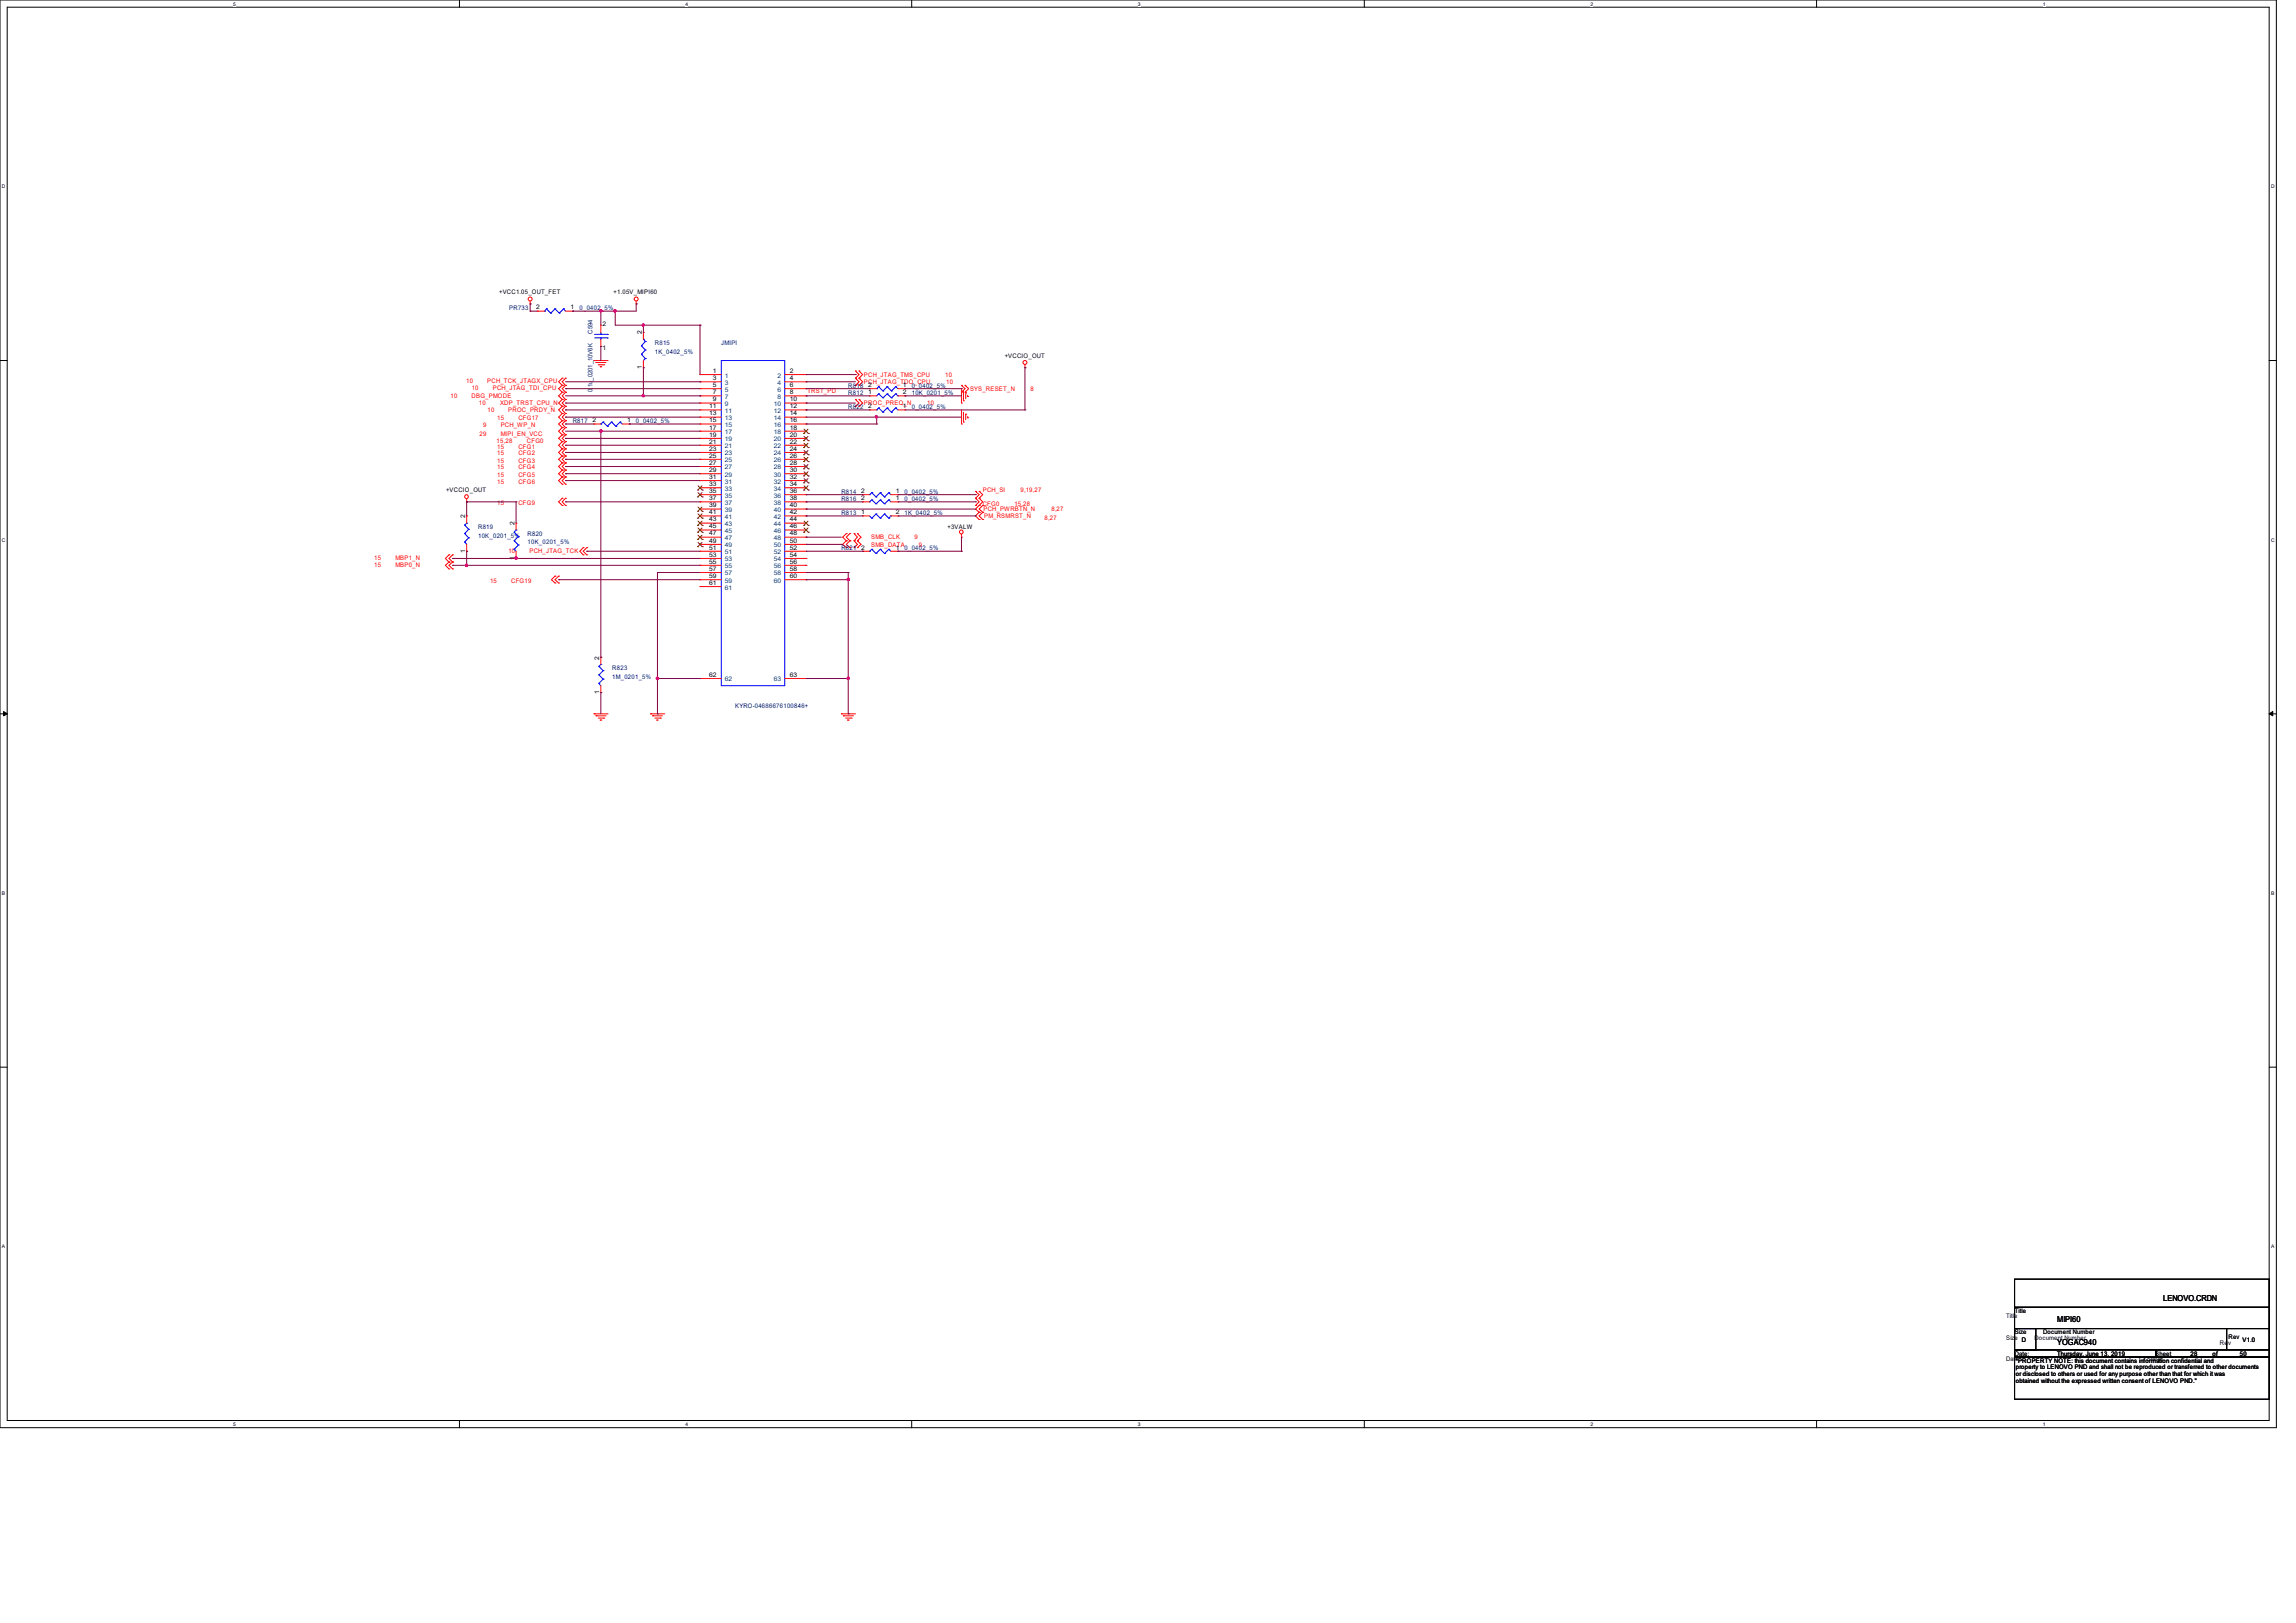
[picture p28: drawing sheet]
<svg xmlns="http://www.w3.org/2000/svg" width="297mm" height="210mm" viewBox="0 0 297 210" stroke-linecap="round" stroke-linejoin="round" font-family="sans-serif">
<defs><g id="words">
<g font-size="1.1">
<text x="266.1" y="174">YOGAC940</text>
<text x="266.1" y="171.1">MIPI60</text>
<text x="279.8" y="168.3">LENOVO.CRDN</text>
</g>
<g font-size=".8">
<text x="64.6" y="38.1">+VCC1.05_OUT_FET</text>
<text x="69.3" y="40">2</text>
<text x="73.8" y="40">1</text>
<text x="79.4" y="38.1">+1.05V_MIPI60</text>
<text x="77.9" y="45.3">1</text>
<text x="77.9" y="42.2">2</text>
<text x="83" y="47.8" transform="rotate(-90 83 47.8)">1</text>
<text x="83" y="43.3" transform="rotate(-90 83 43.3)">2</text>
<text x="130" y="46.3">+VCCIO_OUT</text>
<text x="91.7" y="52.8">11</text>
<text x="91.7" y="53.8">13</text>
<text x="92.2" y="48.3">1</text>
<text x="92.2" y="49.2">3</text>
<text x="92.2" y="50.1">5</text>
<text x="92.2" y="51">7</text>
<text x="92.2" y="51.9">9</text>
<text x="102.2" y="48.3">2</text>
<text x="102.2" y="49.2">4</text>
<text x="102.2" y="50.1">6</text>
<text x="102.2" y="51">8</text>
<text x="102.2" y="51.9">10</text>
<text x="102.2" y="52.8">12</text>
<text x="102.2" y="53.8">14</text>
<text x="112.3" y="51">1</text>
<text x="112.3" y="50.1">2</text>
<text x="112.3" y="52.8">2</text>
<text x="116.8" y="51">2</text>
<text x="116.8" y="50.1">1</text>
<text x="116.8" y="52.8">1</text>
<text x="76.6" y="54.7">2</text>
<text x="81.1" y="54.7">1</text>
<text x="91.7" y="54.6">15</text>
<text x="91.7" y="55.6">17</text>
<text x="91.7" y="56.5">19</text>
<text x="91.7" y="57.4">21</text>
<text x="91.7" y="58.3">23</text>
<text x="91.7" y="59.2">25</text>
<text x="102.2" y="54.6">16</text>
<text x="102.2" y="55.6">18</text>
<text x="102.2" y="56.5">20</text>
<text x="102.2" y="57.4">22</text>
<text x="102.2" y="58.3">24</text>
<text x="102.2" y="59.2">26</text>
<text x="57.7" y="63.7">+VCCIO_OUT</text>
<text x="91.7" y="60.1">27</text>
<text x="91.7" y="61.1">29</text>
<text x="91.7" y="62">31</text>
<text x="91.7" y="62.9">33</text>
<text x="91.7" y="63.8">35</text>
<text x="91.7" y="64.7">37</text>
<text x="91.7" y="65.7">39</text>
<text x="102.2" y="60.1">28</text>
<text x="102.2" y="61.1">30</text>
<text x="102.2" y="62">32</text>
<text x="102.2" y="62.9">34</text>
<text x="102.2" y="63.8">36</text>
<text x="102.2" y="64.7">38</text>
<text x="102.2" y="65.7">40</text>
<text x="111.4" y="64.7">2</text>
<text x="111.4" y="63.8">2</text>
<text x="115.9" y="64.7">1</text>
<text x="115.9" y="63.8">1</text>
<text x="60.2" y="71.5" transform="rotate(-90 60.2 71.5)">1</text>
<text x="60.2" y="67.1" transform="rotate(-90 60.2 67.1)">2</text>
<text x="66.5" y="67.9" transform="rotate(-90 66.5 67.9)">2</text>
<text x="91.7" y="66.5">41</text>
<text x="91.7" y="67.5">43</text>
<text x="91.7" y="68.4">45</text>
<text x="91.7" y="69.3">47</text>
<text x="91.7" y="70.2">49</text>
<text x="91.7" y="71.1">51</text>
<text x="102.2" y="66.5">42</text>
<text x="102.2" y="67.5">44</text>
<text x="102.2" y="68.4">46</text>
<text x="102.2" y="69.3">48</text>
<text x="102.2" y="70.2">50</text>
<text x="102.2" y="71.1">52</text>
<text x="111.4" y="71.1">2</text>
<text x="111.4" y="66.5">1</text>
<text x="115.9" y="71.1">1</text>
<text x="115.9" y="66.5">2</text>
<text x="122.6" y="68.5">+3VALW</text>
<text x="66.5" y="72.4" transform="rotate(-90 66.5 72.4)">1</text>
<text x="91.7" y="72">53</text>
<text x="91.7" y="72.9">55</text>
<text x="91.7" y="73.9">57</text>
<text x="91.7" y="74.8">59</text>
<text x="91.7" y="75.7">61</text>
<text x="102.2" y="72">54</text>
<text x="102.2" y="72.9">56</text>
<text x="102.2" y="73.9">58</text>
<text x="102.2" y="74.8">60</text>
<text x="77.5" y="89.8" transform="rotate(-90 77.5 89.8)">1</text>
<text x="77.5" y="85.3" transform="rotate(-90 77.5 85.3)">2</text>
<text x="91.7" y="87.6">62</text>
<text x="102.2" y="87.6">63</text>
<text x="259.5" y="170.6">Title</text>
<text x="259.5" y="173.4">Size</text>
<text x="260.6" y="169.9">Title</text>
<text x="260.6" y="172.7">Size</text>
<text x="261.5" y="173.6">D</text>
<text x="263.2" y="173.4">Document Number</text>
<text x="264.3" y="172.7">Document Number</text>
<text x="288.3" y="173.3">Rev</text>
<text x="290.1" y="173.6">V1.0</text>
<text x="259.5" y="176.1">Date:</text>
<text x="260.6" y="175.4">Date:</text>
<text x="260.8" y="176.4">&quot;PROPERTY NOTE: this document contains information confidential and</text>
<text x="260.8" y="177.2">property to LENOVO PND and shall not be reproduced or transferred to other documents</text>
<text x="260.8" y="178.1">or disclosed to others or used for any purpose other than that for which it was</text>
<text x="260.8" y="178.9">obtained without the expressed written consent of LENOVO PND.&quot;</text>
<text x="266.1" y="175.4">Thursday, June 13, 2019</text>
<text x="277.7" y="176.1">Sheet</text>
<text x="278.8" y="175.4">Sheet</text>
<text x="283.4" y="175.4">28</text>
<text x="286.2" y="175.4">of</text>
<text x="287.2" y="174">Rev</text>
<text x="289.8" y="175.4">50</text>
</g>
<g font-size=".8" fill="#000080">
<text x="65.9" y="40.1">PR733</text>
<text x="75" y="40.1">0_0402_5%</text>
<text x="76.7" y="43.2" transform="rotate(-90 76.7 43.2)">C594</text>
<text x="84.7" y="44.7">R815</text>
<text x="84.7" y="45.8">1K_0402_5%</text>
<text x="93.3" y="44.7">JMIPI</text>
<text x="76.7" y="50.7" transform="rotate(-90 76.7 50.7)">0.1u_0201_10V6K</text>
<text x="109.7" y="51.1">R812</text>
<text x="109.7" y="50.2">R818</text>
<text x="109.7" y="52.9">R822</text>
<text x="117.9" y="51.1">10K_0201_5%</text>
<text x="117.9" y="50.2">0_0402_5%</text>
<text x="117.9" y="52.9">0_0402_5%</text>
<text x="74.1" y="54.7">R817</text>
<text x="82.3" y="54.7">0_0402_5%</text>
<text x="108.8" y="64.8">R816</text>
<text x="108.8" y="63.9">R814</text>
<text x="117" y="64.8">0_0402_5%</text>
<text x="117" y="63.9">0_0402_5%</text>
<text x="61.9" y="68.5">R819</text>
<text x="61.9" y="69.6">10K_0201_5%</text>
<text x="68.2" y="69.3">R820</text>
<text x="68.2" y="70.4">10K_0201_5%</text>
<text x="108.8" y="71.2">R821</text>
<text x="108.8" y="66.6">R813</text>
<text x="117" y="71.2">0_0402_5%</text>
<text x="117" y="66.6">1K_0402_5%</text>
<text x="79.2" y="86.7">R823</text>
<text x="79.2" y="87.8">1M_0201_5%</text>
<text x="95.1" y="91.6">KYRO-04686676100846+</text>
</g>
<g font-size=".8" fill="#f00">
<text x="58.3" y="51.5">10</text>
<text x="60.3" y="49.6">10</text>
<text x="61" y="51.5">DBG_PMODE</text>
<text x="61" y="50.5">10</text>
<text x="62" y="52.4">10</text>
<text x="63" y="49.6">PCH_TCK_JTAGX_CPU</text>
<text x="63.1" y="53.3">10</text>
<text x="63.8" y="50.5">PCH_JTAG_TDI_CPU</text>
<text x="64.7" y="52.4">XDP_TRST_CPU_N</text>
<text x="65.7" y="53.3">PROC_PRDY_N</text>
<text x="104.4" y="50.8">TRST_PD</text>
<text x="111.8" y="48.8">PCH_JTAG_TMS_CPU</text>
<text x="111.8" y="49.7">PCH_JTAG_TDO_CPU</text>
<text x="111.8" y="52.4">PROC_PREQ_N</text>
<text x="119.9" y="52.4">10</text>
<text x="122.3" y="48.8">10</text>
<text x="122.4" y="49.7">10</text>
<text x="125.5" y="50.6">SYS_RESET_N</text>
<text x="133.3" y="50.6">8</text>
<text x="62" y="56.4">29</text>
<text x="62.5" y="55.2">9</text>
<text x="64.2" y="57.3">15,28</text>
<text x="64.3" y="54.4">15</text>
<text x="64.3" y="58">15</text>
<text x="64.3" y="58.9">15</text>
<text x="64.3" y="59.9">15</text>
<text x="64.8" y="55.2">PCH_WP_N</text>
<text x="64.8" y="56.4">MIPI_EN_VCC</text>
<text x="67.1" y="54.4">CFG17</text>
<text x="67.1" y="58">CFG1</text>
<text x="67.1" y="58.9">CFG2</text>
<text x="67.1" y="59.9">CFG3</text>
<text x="68.2" y="57.3">CFG0</text>
<text x="64.3" y="60.7">15</text>
<text x="64.3" y="61.7">15</text>
<text x="64.3" y="62.6">15</text>
<text x="64.3" y="65.3">15</text>
<text x="67.1" y="60.7">CFG4</text>
<text x="67.1" y="61.7">CFG5</text>
<text x="67.1" y="62.6">CFG6</text>
<text x="67.1" y="65.3">CFG9</text>
<text x="127.1" y="63.7">PCH_SI</text>
<text x="127.1" y="65.5">CFG0</text>
<text x="131.2" y="65.5">15,28</text>
<text x="132" y="63.7">9,19,27</text>
<text x="65.8" y="71.5">10</text>
<text x="68.5" y="71.5">PCH_JTAG_TCK</text>
<text x="112.7" y="69.8">SMB_CLK</text>
<text x="112.7" y="70.7">SMB_DATA</text>
<text x="118.3" y="69.8">9</text>
<text x="118.8" y="70.7">9</text>
<text x="127.2" y="66.2">PCH_PWRBTN_N</text>
<text x="127.3" y="67.1">PM_RSMRST_N</text>
<text x="135.1" y="67.4">8,27</text>
<text x="136" y="66.2">8,27</text>
<text x="48.4" y="73.4">15</text>
<text x="48.4" y="72.5">15</text>
<text x="51.1" y="73.4">MBP0_N</text>
<text x="51.1" y="72.5">MBP1_N</text>
<text x="63.4" y="75.4">15</text>
<text x="66.1" y="75.4">CFG19</text>
</g>
<g font-size=".8" fill="#004080">
<text x="93.8" y="48.9">1</text>
<text x="93.8" y="49.8">3</text>
<text x="93.8" y="50.7">5</text>
<text x="93.8" y="51.6">7</text>
<text x="93.8" y="52.5">9</text>
<text x="93.8" y="53.4">11</text>
<text x="100.1" y="52.5">10</text>
<text x="100.1" y="53.4">12</text>
<text x="100.6" y="48.9">2</text>
<text x="100.6" y="49.8">4</text>
<text x="100.6" y="50.7">6</text>
<text x="100.6" y="51.6">8</text>
<text x="93.8" y="54.4">13</text>
<text x="93.8" y="55.2">15</text>
<text x="93.8" y="56.2">17</text>
<text x="93.8" y="57.1">19</text>
<text x="93.8" y="58">21</text>
<text x="93.8" y="58.9">23</text>
<text x="93.8" y="59.8">25</text>
<text x="100.1" y="54.4">14</text>
<text x="100.1" y="55.2">16</text>
<text x="100.1" y="56.2">18</text>
<text x="100.1" y="57.1">20</text>
<text x="100.1" y="58">22</text>
<text x="100.1" y="58.9">24</text>
<text x="100.1" y="59.8">26</text>
<text x="93.8" y="60.7">27</text>
<text x="93.8" y="61.7">29</text>
<text x="93.8" y="62.6">31</text>
<text x="93.8" y="63.5">33</text>
<text x="93.8" y="64.4">35</text>
<text x="93.8" y="65.3">37</text>
<text x="100.1" y="60.7">28</text>
<text x="100.1" y="61.7">30</text>
<text x="100.1" y="62.6">32</text>
<text x="100.1" y="63.5">34</text>
<text x="100.1" y="64.4">36</text>
<text x="100.1" y="65.3">38</text>
<text x="93.8" y="66.2">39</text>
<text x="93.8" y="67.1">41</text>
<text x="93.8" y="68.1">43</text>
<text x="93.8" y="69">45</text>
<text x="93.8" y="69.9">47</text>
<text x="93.8" y="70.8">49</text>
<text x="93.8" y="71.7">51</text>
<text x="100.1" y="66.2">40</text>
<text x="100.1" y="67.1">42</text>
<text x="100.1" y="68.1">44</text>
<text x="100.1" y="69">46</text>
<text x="100.1" y="69.9">48</text>
<text x="100.1" y="70.8">50</text>
<text x="100.1" y="71.7">52</text>
<text x="93.8" y="72.6">53</text>
<text x="93.8" y="73.5">55</text>
<text x="93.8" y="74.5">57</text>
<text x="93.8" y="75.4">59</text>
<text x="93.8" y="76.3">61</text>
<text x="100.1" y="72.6">54</text>
<text x="100.1" y="73.5">56</text>
<text x="100.1" y="74.5">58</text>
<text x="100.1" y="75.4">60</text>
<text x="93.8" y="88.2">62</text>
<text x="100.1" y="88.2">63</text>
</g>
<g font-size=".6">
<text x="30.2" y=".7">5</text>
<text x="88.7" y=".7">4</text>
<text x="147.2" y=".7">3</text>
<text x="205.7" y=".7">2</text>
<text x="264.2" y=".7">1</text>
<text x=".3" y="24.4">D</text>
<text x="293.8" y="24.4">D</text>
<text x=".3" y="70.1">C</text>
<text x="293.8" y="70.1">C</text>
<text x=".3" y="115.8">B</text>
<text x="293.8" y="115.8">B</text>
<text x=".3" y="161.5">A</text>
<text x="293.8" y="161.5">A</text>
<text x="30.2" y="184.5">5</text>
<text x="88.7" y="184.5">4</text>
<text x="147.2" y="184.5">3</text>
<text x="205.7" y="184.5">2</text>
<text x="264.2" y="184.5">1</text>
</g>
</g></defs>
<path d="M0 0h294.5v184.7h-294.5zM.9 .9h292.6v182.9h-292.6z" fill="none" stroke="#000" stroke-width=".13"/>
<g fill="#fff">
<path d="M30.2 .1h.3v.7h-.3z"/>
<path d="M30.2 183.9h.3v.8h-.3z"/>
</g>
<path d="M59.4 0v.9M59.4 183.8v.9" fill="none" stroke="#000" stroke-width=".13"/>
<g fill="#fff">
<path d="M88.7 .1h.3v.7h-.3z"/>
<path d="M88.7 183.9h.3v.8h-.3z"/>
</g>
<path d="M117.9 0v.9M117.9 183.8v.9" fill="none" stroke="#000" stroke-width=".13"/>
<g fill="#fff">
<path d="M147.2 .1h.3v.7h-.3z"/>
<path d="M147.2 183.9h.3v.8h-.3z"/>
</g>
<path d="M176.5 0v.9M176.5 183.8v.9" fill="none" stroke="#000" stroke-width=".13"/>
<g fill="#fff">
<path d="M205.7 .1h.4v.7h-.4z"/>
<path d="M205.7 183.9h.4v.8h-.4z"/>
</g>
<path d="M235 0v.9M235 183.8v.9" fill="none" stroke="#000" stroke-width=".13"/>
<g fill="#fff">
<path d="M264.2 .1h.4v.7h-.4z"/>
<path d="M264.2 183.9h.4v.8h-.4z"/>
<path d="M.3 23.8h.4v.7h-.4z"/>
<path d="M293.8 23.8h.5v.7h-.5z"/>
<path d="M.3 69.5h.4v.7h-.4z"/>
<path d="M293.8 69.5h.5v.7h-.5z"/>
</g>
<path d="M0 46.7h.9M293.5 46.7h1" fill="none" stroke="#000" stroke-width=".13"/>
<g fill="#fff">
<path d="M.3 115.2h.4v.8h-.4z"/>
<path d="M293.8 115.2h.4v.8h-.4z"/>
</g>
<path d="M0 92.4h.9M293.5 92.4h1" fill="none" stroke="#000" stroke-width=".13"/>
<path d="M.5 92.1l.4 .3-.4 .2zM293.5 92.4l.5-.3v.5z" fill="#000" stroke="#000" stroke-width=".13"/>
<g fill="#fff">
<path d="M.3 161h.3v.7h-.3z"/>
<path d="M293.8 161h.4v.7h-.4z"/>
</g>
<path d="M0 138.1h.9M293.5 138.1h1M260.6 174.7h18.3v.9h-18.3zM260.6 165.5h32.9v3.7h-32.9zM260.6 169.2h32.9v2.7h-32.9zM260.6 175.6h32.9v5.5h-32.9zM260.6 171.9h27.4v2.8h-27.4zM260.6 171.9h2.8v2.8h-2.8zM278.9 174.7h14.6v.9h-14.6zM288 171.9h5.5v2.8h-5.5z" fill="none" stroke="#000" stroke-width=".13"/>
<g fill="none" stroke="#f00" stroke-width=".13">
<path d="M68.6 39.3h.1M68.6 39v.3M82.3 39.3h.1M82.3 39v.3M69.5 40.3h.9M69.5 40.3h.1M72.7 48.9l-.4 .5 .4 .5M72.7 51.7l-.4 .5 .4 .4M72.7 49.9l-.4 .4 .4 .5M72.7 52.6l-.4 .4 .4 .5M72.7 50.8l-.4 .4 .4 .5M72.7 56.3l-.4 .4 .4 .4"/>
<path d="M72.7 54.4l-.4 .5 .4 .4M72.7 57.2l-.4 .4 .4 .5M72.7 53.5l-.4 .5 .4 .4M72.7 58.1l-.4 .4 .4 .5M72.7 59l-.4 .4 .4 .5M72.7 59.9l-.4 .5 .4 .4M72.7 55.3l-.4 .5 .4 .5M72.7 48.9h.1M72.7 49.9h.1M72.7 51.7h.1M72.7 52.6h.1M72.7 50.8h.1"/>
<path d="M72.7 53.5h.1M72.7 57.1h.1M72.7 56.3h.1M72.7 55.3h.1M72.7 54.4h.1M72.7 58.1h.1M72.7 59h.1M72.7 59.9h.1M73.2 48.9l-.5 .5 .5 .5M73.2 51.7l-.5 .5 .5 .4M73.2 49.9l-.5 .4 .5 .5M73.2 52.6l-.5 .4 .5 .5"/>
<path d="M73.2 50.8l-.5 .4 .5 .5M73.2 56.3l-.5 .4 .5 .4M73.2 54.4l-.5 .5 .5 .4M73.2 53.5l-.5 .5 .5 .4M73.2 57.2l-.5 .4 .5 .5M73.2 58.1l-.5 .4 .5 .5M73.2 59l-.5 .4 .5 .5M73.2 59.9l-.5 .5 .5 .4M73.2 55.3l-.5 .5 .5 .5M73.2 49.9h.1M73.2 48.9h.1M73.2 52.6h.1"/>
<path d="M73.2 51.7h.1M73.2 50.8h.1M73.2 53.5h.1M73.2 57.1h.1M73.2 56.3h.1M73.2 55.3h.1M73.2 54.4h.1M73.2 58.1h.1M73.2 59h.1M73.2 59.9h.1M73.2 40.3h.9M74.1 40.3h.1"/>
<path d="M76.8 46.7h.1M76.8 54.9h.1M76.8 46.7h1.9M76.8 54.9h.9M77.1 46.9h.1M77.1 46.9h1.3M77.4 47.2h.7M77.6 47.5h.3M77.6 47.5h.1M77.7 44.8h.1M77.7 42.1h.1M77.7 42.1v.9"/>
<path d="M77.7 43.9v.9M78.1 47.2h.1M80.5 54.9h.9M81.4 54.9h.1M83.2 47.6h.1M83.2 43h.1M83.2 43v.9M83.2 46.7v.9M90.6 48.5h.1M90.6 49.4h.1M90.6 50.3h.1M90.6 51.2h.1"/>
<path d="M90.6 52.2h.1M90.6 53h.1M90.6 54h.1M90.6 54.9h.1M90.6 55.8h.1M90.6 56.7h.1M90.6 57.6h.1M90.6 58.5h.1M90.6 59.4h.1M90.6 51.2h2.7M90.6 50.3h2.7M90.6 54.9h2.7"/>
<path d="M90.6 53h2.7M90.6 48.5h2.7M90.6 49.4h2.7M90.6 52.2h2.7M90.6 54h2.7M90.6 55.8h2.7M90.6 56.7h2.7M90.6 57.6h2.7M90.6 58.5h2.7M90.6 59.4h2.7M101.5 51.2h2.8M101.5 50.3h2.8"/>
<path d="M101.5 54.9h2.8M101.5 53h2.8M101.5 48.5h2.8M101.5 49.4h2.8M101.5 52.2h2.8M101.5 54h2.8M101.5 55.8h2.8M101.5 56.7h2.8M101.5 57.6h2.8M101.5 58.5h2.8M101.5 59.4h2.8M104.3 48.5h.1"/>
<path d="M104.3 49.4h.1M104.3 50.3h.1M104.3 51.2h.1M104.3 52.2h.1M104.3 53h.1M104.3 54h.1M104.3 54.9h.1M104.3 55.8h.1M104.3 56.7h.1M104.3 57.6h.1M104.3 58.5h.1M104.3 59.4h.1"/>
<path d="M110.7 48h.1M110.7 48.9h.1M110.7 49.9h.1M110.7 51.7h.1M110.7 52.6h.1M110.7 48l.4 .5-.4 .4M110.7 48.9l.4 .5-.4 .5M110.7 51.7l.4 .5-.4 .4M111.1 48.9h.1M111.1 48h.1M111.1 49.9h.1M111.1 52.6h.1"/>
<path d="M111.1 51.7h.1M111.1 48l.5 .5-.5 .4M111.1 48.9l.5 .5-.5 .5M111.1 51.7l.5 .5-.5 .4M112.5 51.2h.1M112.5 50.3h.1M112.5 53h.1M112.5 51.2h.9M112.5 50.3h.9M112.5 53h.9M116.2 51.2h.9M116.2 50.3h.9"/>
<path d="M116.2 53h.9M117.1 51.2h.1M117.1 50.3h.1M117.1 53h.1M124.4 52.2h.1M124.4 54.9h.1M124.4 49.9h.1M124.4 50.8h.1M124.4 50.3v1.9M124.4 53v1.9M124.4 49.9l.4 .4-.4 .5M124.6 51.9h.1"/>
<path d="M124.6 54.6h.1M124.6 50.6v1.3M124.6 53.3v1.3M124.8 50.8h.1M124.8 49.9h.1M124.8 49.9l.5 .4-.5 .5M124.9 50.8h.1M124.9 53.6h.1M124.9 50.8v.8M124.9 53.6v.7M125.2 51.3h.1M125.2 54.1h.1"/>
<path d="M125.2 51.1v.2M125.2 53.9v.2M132.6 47.6h.1M132.6 47.2v.4M58.1 72.7l-.5 .5 .5 .4M58.1 71.8l-.5 .5 .5 .4M58.1 72.7h.1M58.1 73.6h.1M58.1 71.8h.1M58.5 73.6h.1M58.5 72.7h.1M58.5 71.8h.1"/>
<path d="M58.5 72.7l-.4 .5 .4 .4M58.5 71.8l-.4 .5 .4 .4M60.4 64.9h.1M60.4 71.3h.1M60.4 66.8h.1M60.4 64.6v.3M60.4 66.8v.9M60.4 70.4v.9M66.8 72.3h.1M66.8 67.7h.1M66.8 67.7v.9M66.8 71.3v1"/>
<path d="M71.8 75.4h.1M71.8 74.5h.1M71.8 74.5l-.5 .5 .5 .4M72.3 74.5l-.5 .5 .5 .4M72.3 75.4h.1M72.3 74.5h.1M72.7 60.8l-.4 .5 .4 .4M72.7 61.7l-.4 .5 .4 .5M72.7 64.5l-.4 .4 .4 .5M72.7 60.8h.1M72.7 61.7h.1M72.7 62.7h.1"/>
<path d="M72.7 65.4h.1M72.7 64.5h.1M73.2 60.8l-.5 .5 .5 .4M73.2 61.7l-.5 .5 .5 .5M73.2 64.5l-.5 .4 .5 .5M73.2 60.8h.1M73.2 61.7h.1M73.2 62.7h.1M73.2 65.4h.1M73.2 64.5h.1M75.4 70.9l-.4 .4 .4 .5M75.4 70.9h.1"/>
<path d="M75.4 71.8h.1M75.9 70.9l-.5 .4 .5 .5M75.9 71.8h.1M75.9 70.9h.1M90.6 60.4h.1M90.6 61.3h.1M90.6 62.2h.1M90.6 63.1h.1M90.6 64h.1M90.6 64.9h.1M90.6 65.9h.1M90.6 66.8h.1"/>
<path d="M90.6 67.7h.1M90.6 68.6h.1M90.6 69.5h.1M90.6 70.4h.1M90.6 71.3h.1M90.6 72.3h.1M90.6 73.2h.1M90.6 74.1h.1M90.6 75h.1M90.6 75.9h.1M90.6 71.3h2.7M90.6 64.9h2.7"/>
<path d="M90.6 64h2.7M90.6 60.4h2.7M90.6 61.3h2.7M90.6 62.2h2.7M90.6 63.1h2.7M90.6 65.9h2.7M90.6 66.8h2.7M90.6 67.7h2.7M90.6 68.6h2.7M90.6 69.5h2.7M90.6 70.4h2.7M90.6 72.3h2.7"/>
<path d="M90.6 73.2h2.7M90.6 74.1h2.7M90.6 75h2.7M90.6 75.9h2.7M101.5 71.3h2.8M101.5 64.9h2.8M101.5 64h2.8M101.5 60.4h2.8M101.5 61.3h2.8M101.5 62.2h2.8M101.5 63.1h2.8M101.5 65.9h2.8"/>
<path d="M101.5 66.8h2.8M101.5 67.7h2.8M101.5 68.6h2.8M101.5 69.5h2.8M101.5 70.4h2.8M101.5 72.3h2.8M101.5 73.2h2.8M101.5 74.1h2.8M101.5 75h2.8M104.3 60.4h.1M104.3 61.3h.1M104.3 62.2h.1"/>
<path d="M104.3 63.1h.1M104.3 64h.1M104.3 64.9h.1M104.3 65.9h.1M104.3 66.8h.1M104.3 67.7h.1M104.3 68.6h.1M104.3 69.5h.1M104.3 70.4h.1M104.3 71.3h.1M104.3 72.3h.1M104.3 73.2h.1"/>
<path d="M104.3 74.1h.1M104.3 75h.1M109.5 69l-.5 .5 .5 .5M109.5 70l-.5 .4 .5 .5M109.5 70h.1M109.5 69h.1M109.5 70.9h.1M109.9 70h.1M109.9 69h.1M109.9 70.9h.1M109.9 69l-.4 .5 .4 .5M109.9 70l-.4 .4 .4 .5"/>
<path d="M110.5 69h.1M110.5 70h.1M110.5 70.9h.1M110.5 69l.4 .5-.4 .5M110.5 70l.4 .4-.4 .5M110.9 69l.5 .5-.5 .5M110.9 70l.5 .4-.5 .5M110.9 70h.1M110.9 69h.1M110.9 70.9h.1M111.6 71.3h.9M111.6 64.9h.9"/>
<path d="M111.6 64h.9M111.6 66.8h.9M111.6 71.3h.1M111.6 64.9h.1M111.6 64h.1M111.6 66.8h.1M115.2 71.3h1M115.2 64.9h1M115.2 64h1M115.2 66.8h1M116.2 71.3h.1M116.2 64.9h.1"/>
<path d="M116.2 64h.1M116.2 66.8h.1M124.4 69.5h.1M124.4 69.1v.4M126.2 63.6h.1M126.2 64.5h.1M126.2 65.4h.1M126.2 63.6l.5 .4-.5 .5M126.2 64.5l.5 .4-.5 .5M126.7 66.3l-.5 .5 .5 .4M126.7 66.3h.1M126.7 67.2h.1"/>
<path d="M126.7 63.6h.1M126.7 64.5h.1M126.7 65.4h.1M126.7 63.6l.4 .4-.4 .5M126.7 64.5l.4 .4-.9 1 .5 .4M127.1 66.3l-.4 .5 .4 .4M127.1 65.4l-.4 .5 .4 .4M127.1 67.2h.1M127.1 66.3h.1M127.1 65.4h.1M76.8 92.4h.1M76.8 92.4h1.9"/>
<path d="M77.1 92.6h.1M77.1 92.6h1.3M77.4 92.9h.7M77.6 93.2h.3M77.6 93.2h.1M77.7 89.6h.1M77.7 85h.1M77.7 85v1M77.7 88.7v.9M78.1 92.9h.1M84.2 92.4h.1M84.2 92.4h1.8"/>
<path d="M84.4 92.6h.1M84.4 92.6h1.3M84.7 92.9h.7M85 93.2h.1M85.4 92.9h.1M90.6 87.8h.1M90.6 87.8h2.7M101.5 87.8h2.8M104.3 87.8h.1M108.8 92.4h.1M108.8 92.4h1.9M109.1 92.6h.1"/>
<path d="M109.1 92.6h1.3M109.4 92.9h.7M109.6 93.2h.1M109.6 93.2h.3M110.1 92.9h.1"/>
<circle cx="68.6" cy="38.7" r=".25"/>
<circle cx="82.3" cy="38.7" r=".25"/>
<circle cx="132.6" cy="46.9" r=".25"/>
<circle cx="60.3" cy="64.3" r=".24"/>
<circle cx="124.3" cy="68.8" r=".24"/>
</g>
<g fill="none" stroke="#00f" stroke-width=".13">
<path d="M70.7 40l.5 .5M70.7 40h.1M70.7 40l-.3 .3M71.8 40h.1M71.8 40l-.6 .5M71.8 40l.5 .5M72.9 40h.1M72.9 40l-.6 .5M72.9 40l.3 .3M70.4 40.3h.1M71.2 40.5h.1M72.3 40.5h.1"/>
<path d="M76.9 43.3h1.7M76.9 43.7h1.7M77.7 43.7h.1M77.7 43.3h.1M77.7 54.9h.1M77.7 43v.3M77.7 43.7v.2M78 54.6l.6 .6M78 54.6h.1M78 54.6l-.3 .3M78.6 43.3h.1M78.6 43.7h.1"/>
<path d="M78.6 55.2h.1M79.1 54.6l.6 .6M79.1 54.6h.1M79.1 54.6l-.5 .6M79.7 55.2h.1M80.2 54.6l.3 .3M80.2 54.6h.1M80.2 54.6l-.5 .6M83 45.8l.5 .6M83 44.7l.5 .6M83 45.8h.1M83 44.7h.1"/>
<path d="M83.2 43.9l.3 .3M83.2 43.9h.1M83.5 46.4h.1M83.5 45.3h.1M83.5 44.2h.1M83.5 46.4l-.3 .3M83.5 45.3l-.5 .5M83.5 44.2l-.5 .5M93.3 46.7h8.2v42h-8.2zM113.4 50.3h.1M113.4 53h.1M113.7 50l.5 .6"/>
<path d="M113.7 52.8l.5 .5M113.7 51l-.3 .2M113.7 51h.1M113.7 50h.1M113.7 52.8h.1M113.7 51l.5 .5M113.7 50l-.3 .3M113.7 52.8l-.3 .2M114.2 51.5h.1M114.2 50.6h.1M114.2 53.3h.1M114.8 50l.5 .6"/>
<path d="M114.8 52.8l.5 .5M114.8 51h.1M114.8 50h.1M114.8 52.8h.1M114.8 51l.5 .5M114.8 50l-.6 .6M114.8 52.8l-.6 .5M114.8 51l-.6 .5M115.3 51.5h.1M115.3 50.6h.1M115.3 53.3h.1M115.9 50l.3 .3"/>
<path d="M115.9 52.8l.3 .2M115.9 51h.1M115.9 50h.1M115.9 52.8h.1M115.9 51l.3 .2M115.9 50l-.6 .6M115.9 52.8l-.6 .5M115.9 51l-.6 .5M116.2 51.2h.1M60.1 70.1h.1M60.1 69h.1M60.1 67.9h.1"/>
<path d="M60.1 70.1l.3 .3M60.1 69l.5 .6M60.1 67.9l.5 .6M60.4 67.7l-.3 .2M60.4 67.7h.1M60.6 69.6l-.5 .5M60.6 68.5l-.5 .5M60.6 69.6h.1M60.6 68.5h.1M66.5 70l.6 .5M66.5 68.9l.6 .5M66.5 71.1h.1"/>
<path d="M66.5 70h.1M66.5 68.9h.1M66.5 71.1l.3 .2M66.8 68.6l-.3 .3M66.8 68.6h.1M67.1 70.5h.1M67.1 69.4h.1M67.1 70.5l-.6 .6M67.1 69.4l-.6 .6M112.5 71.3h.1M112.5 64.9h.1M112.5 64h.1"/>
<path d="M112.5 66.8l.3 .3M112.8 71.1l.5 .5M112.8 64.7l.5 .5M112.8 63.8l.5 .5M112.8 71.1h.1M112.8 64.7h.1M112.8 63.8h.1M112.8 67.1h.1M112.8 71.1l-.3 .2M112.8 64.7l-.3 .2M112.8 63.8l-.3 .2M113.3 71.6h.1"/>
<path d="M113.3 65.2h.1M113.3 64.3h.1M113.3 66.5h.1M113.3 66.5l.6 .6M113.3 66.5l-.5 .6M113.9 71.1h.1M113.9 64.7h.1M113.9 63.8h.1M113.9 67.1h.1M113.9 71.1l-.6 .5M113.9 64.7l-.6 .5M113.9 63.8l-.6 .5"/>
<path d="M113.9 71.1l.5 .5M113.9 64.7l.5 .5M113.9 63.8l.5 .5M114.4 66.5l-.5 .6M114.4 71.6h.1M114.4 65.2h.1M114.4 64.3h.1M114.4 66.5h.1M114.4 66.5l.6 .6M115 71.1h.1M115 64.7h.1M115 63.8h.1"/>
<path d="M115 67.1h.1M115 71.1l-.6 .5M115 64.7l-.6 .5M115 63.8l-.6 .5M115 71.1l.2 .2M115 64.7l.2 .2M115 63.8l.2 .2M115.2 66.8l-.2 .3M115.2 66.8h.1M77.5 88.4h.1M77.5 87.3h.1M77.5 86.2h.1"/>
<path d="M77.5 87.3l.5 .6M77.5 86.2l.5 .6M77.5 88.4l.2 .3M77.7 86l-.2 .2M77.7 86h.1M78 87.9l-.5 .5M78 86.8l-.5 .5M78 87.9h.1M78 86.8h.1"/>
</g>
<g fill="none" stroke="#804000" stroke-width=".13">
<path d="M104 56.1h.1M104 57h.1M104 57.9h.1M104 58.8h.1M104 59.7h.1M104 55.5l.6 .6M104 56.5l.6 .5M104 57.4l.6 .5M104 58.3l.6 .5M104 59.2l.6 .5M104.5 55.5l-.5 .6M104.5 56.5l-.5 .5"/>
<path d="M104.5 57.4l-.5 .5M104.5 58.3l-.5 .5M104.5 59.2l-.5 .5M104.6 56.1h.1M104.6 57h.1M104.6 57.9h.1M104.6 58.8h.1M104.6 59.7h.1M90.3 63.4h.1M90.3 64.3h.1M90.3 66.2h.1M90.3 67.1h.1"/>
<path d="M90.3 68h.1M90.3 68.9h.1M90.3 69.8h.1M90.3 70.7h.1M90.3 62.9l.5 .5M90.3 63.8l.5 .5M90.3 65.6l.5 .6M90.3 66.5l.5 .6M90.3 67.4l.5 .6M90.3 68.3l.5 .6M90.3 69.3l.5 .5M90.3 70.2l.5 .5"/>
<path d="M90.8 62.9l-.5 .5M90.8 63.8l-.5 .5M90.8 65.6l-.5 .6M90.8 66.5l-.5 .6M90.8 67.4l-.5 .6M90.8 68.3l-.5 .6M90.8 69.3l-.5 .5M90.8 70.2l-.5 .5M90.8 63.4h.1M90.8 64.3h.1M90.8 66.2h.1M90.8 67.1h.1"/>
<path d="M90.8 68h.1M90.8 68.9h.1M90.8 69.8h.1M90.8 70.7h.1M104 60.7h.1M104 61.6h.1M104 62.5h.1M104 63.4h.1M104 68h.1M104 68.9h.1M104 60.1l.6 .6M104 61l.6 .6"/>
<path d="M104 61.9l.6 .6M104 62.9l.6 .5M104 67.4l.6 .6M104 68.3l.6 .6M104.5 60.1l-.5 .6M104.5 61l-.5 .6M104.5 61.9l-.5 .6M104.5 62.9l-.5 .5M104.5 67.4l-.5 .6M104.5 68.3l-.5 .6M104.6 60.7h.1M104.6 61.6h.1"/>
<path d="M104.6 62.5h.1M104.6 63.4h.1M104.6 68h.1M104.6 68.9h.1"/>
</g>
<g fill="none" stroke="#800040" stroke-width=".13">
<path d="M68.6 39.3h.1M68.6 39.3v1M82.3 39.3h.1M82.3 39.3v1h-8.2M68.6 40.3h.9M68.6 40.3h.1M73.2 54.9h3.6M73.2 52.2h17.4M73.2 50.3h17.4M73.2 53h17.4M73.2 56.7h17.4M73.2 54h17.4"/>
<path d="M73.2 57.6h17.4M73.2 58.5h17.4M73.2 59.4h17.4M73.2 52.2h.1M73.2 50.3h.1M73.2 53h.1M73.2 56.7h.1M73.2 54.9h.1M73.2 54h.1M73.2 57.6h.1M73.2 58.5h.1M73.2 59.4h.1"/>
<path d="M73.2 49.4h17.4M73.2 51.2h17.4M73.2 55.8h17.4M74.1 40.3h.1M77.7 44.8h.1M77.7 40.3h.1M77.7 55.8h.1M77.7 40.3v1.8M77.7 44.8v1.9M77.7 55.8v29.2M79.6 40.3h.1M79.6 40.3v1.8h11"/>
<path d="M81.4 54.9h9.2M81.4 54.9h.1M83.2 42.1h.1M83.2 51.2h.1M83.2 47.6h.1M83.2 42.1v.9M83.2 47.6v3.6M90.6 42.1h.1M90.6 49.4h.1M90.6 51.2h.1M90.6 42.1v6.4M104.3 49.4h6.4"/>
<path d="M104.3 52.2h6.4M104.3 50.3h8.2M104.3 53h8.2M104.3 51.2h8.2M104.3 49.4h.1M104.3 52.2h.1M104.3 51.2h.1M104.3 50.3h.1M104.3 54.9h.1M104.3 53h.1M104.3 48.5h6.4M104.3 54h20.1"/>
<path d="M104.3 54.9h9.1M110.7 48.5h.1M113.4 54h.1M113.4 54.9h.1M113.4 54v.9M117.1 51.2h.1M117.1 50.3h7.3M117.1 53h15.5M117.1 51.2h7.3M124.4 50.3h.1M132.6 53h.1M132.6 47.6h.1"/>
<path d="M132.6 47.6v5.4M58.5 73.2h.1M58.5 72.3h.1M58.5 73.2h32.1M58.5 72.3h32.1M60.4 64.9h.1M60.4 71.3h.1M60.4 73.2h.1M60.4 64.9v1.9M60.4 71.3v1.9M60.4 64.9h6.4M66.8 64.9h.1"/>
<path d="M66.8 72.3h.1M66.8 64.9v2.8M72.3 75h18.3M72.3 75h.1M73.2 64.9h17.4M73.2 60.4h17.4M73.2 61.3h17.4M73.2 62.2h17.4M73.2 60.4h.1M73.2 61.3h.1M73.2 62.2h.1M73.2 64.9h.1"/>
<path d="M75.9 71.3h14.7M75.9 71.3h.1M85 74.1h5.6M85 74.1h.1M85 74.1v18.3M104.3 69.5h4.5M104.3 66.8h.1M104.3 64h.1M104.3 64.9h.1M104.3 65.9h.1M104.3 69.5h.1M104.3 71.3h7.3"/>
<path d="M104.3 75h5.4M104.3 74.1h5.4M104.3 70.4h4.5M104.3 65.9h21.9M104.3 66.8h7.3M104.3 64h7.3M104.3 64.9h7.3M108.8 70.4h.1M109.7 74.1h.1M109.7 75h.1M109.7 74.1v18.3M111.6 71.3h.1"/>
<path d="M116.2 71.3h8.2M116.2 71.3h.1M116.2 66.8h10M116.2 64h10M116.2 64.9h10M124.4 71.3h.1M124.4 69.5v1.8M126.2 66.8h.1M126.2 64h.1M126.2 64.9h.1M77.7 89.6h.1M77.7 85h.1"/>
<path d="M77.7 89.6v2.8M85 87.8h.1M85 92.4h.1M85 87.8h5.6M90.6 87.8h.1M104.3 87.8h5.4M109.7 87.8h.1M109.7 92.4h.1"/>
</g>
<g fill="#f0f" stroke="#f0f" stroke-width=".13">
<circle cx="77.7" cy="40.2" r=".17"/>
<circle cx="79.5" cy="40.2" r=".17"/>
<circle cx="83.2" cy="42" r=".16"/>
<circle cx="83.2" cy="51.2" r=".16"/>
<circle cx="77.7" cy="55.8" r=".17"/>
<circle cx="60.3" cy="73.1" r=".16"/>
<circle cx="66.8" cy="72.2" r=".17"/>
<circle cx="113.4" cy="53.9" r=".17"/>
<circle cx="109.7" cy="75" r=".17"/>
<circle cx="109.7" cy="87.8" r=".17"/>
<circle cx="85" cy="87.8" r=".17"/>
</g>
<use href="#words"/>
</svg>
